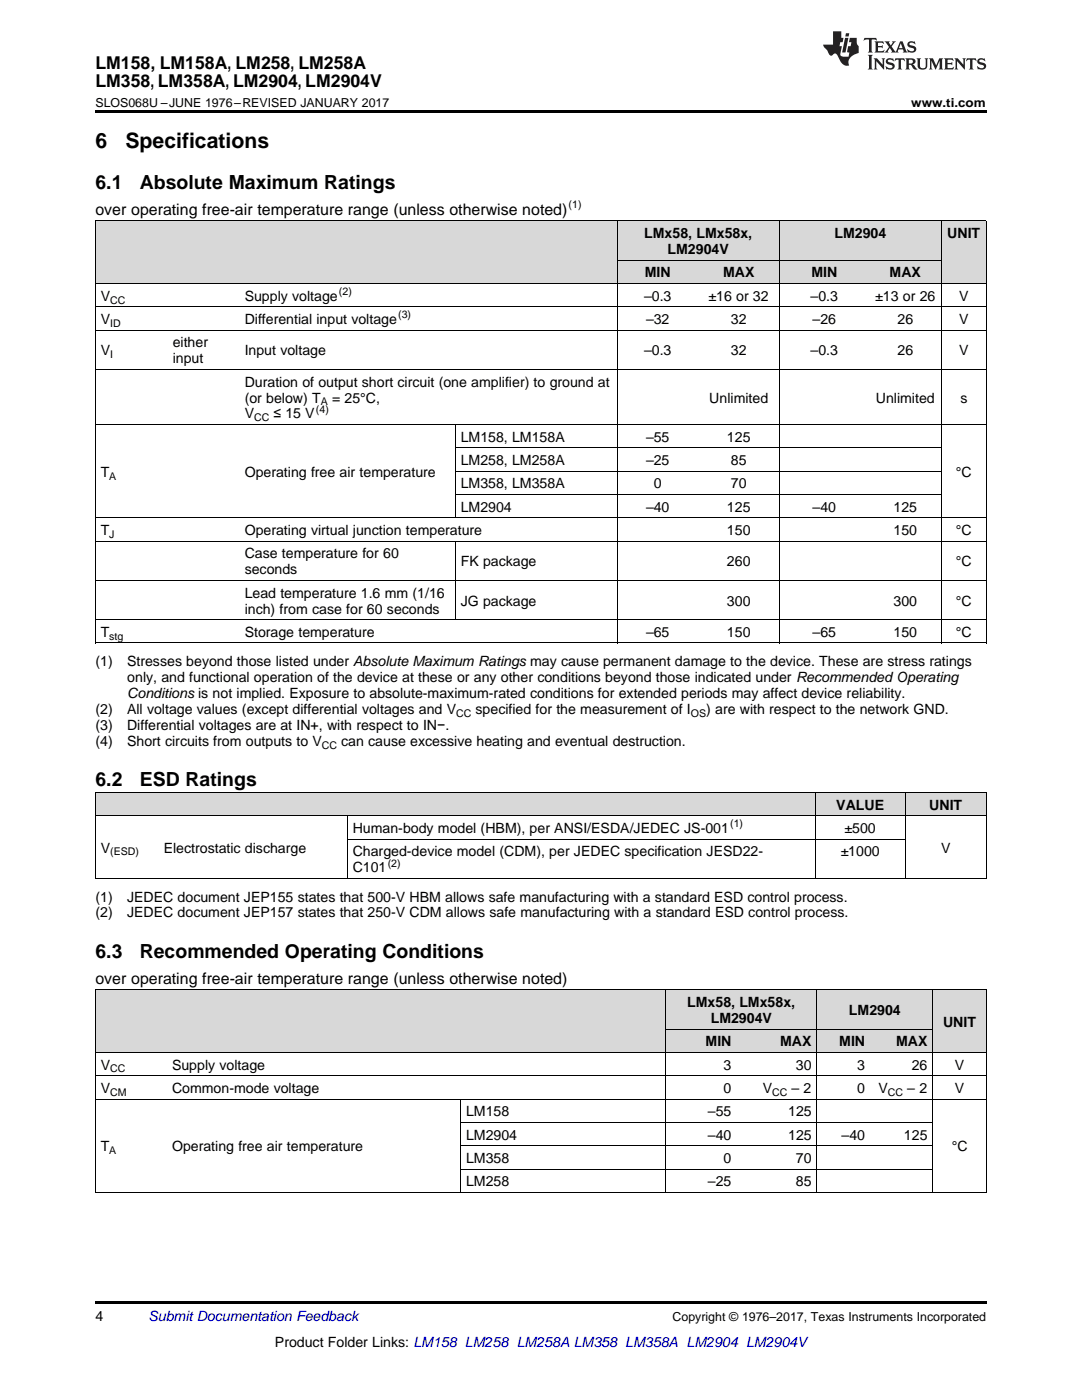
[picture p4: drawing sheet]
<svg xmlns="http://www.w3.org/2000/svg" width="216mm" height="279mm" viewBox="0 0 216 279" stroke-linecap="round" stroke-linejoin="round" font-family="sans-serif">
<defs><g id="words">
<g font-size="4.2">
<text x="19" y="29.6">6</text>
<text x="25" y="29.6">Specifications</text>
</g>
<g font-size="3.9">
<text x="19" y="37.7">6.1</text>
<text x="27.9" y="37.7">Absolute Maximum Ratings</text>
<text x="19" y="156.9">6.2</text>
<text x="27.9" y="156.9">ESD Ratings</text>
<text x="19" y="191.2">6.3</text>
<text x="27.9" y="191.2">Recommended Operating Conditions</text>
</g>
<g font-size="3.5">
<text x="19" y="13.8">LM158, LM158A, LM258, LM258A</text>
<text x="19" y="17.3">LM358, LM358A, LM2904, LM2904V</text>
</g>
<g font-size="3.2">
<text x="19" y="42.9">over operating free-air temperature range (unless otherwise noted)</text>
<text x="19" y="196.3">over operating free-air temperature range (unless otherwise noted)</text>
</g>
<g font-size="2.8">
<text x="128.6" y="47.5">LMx58, LMx58x,</text>
<text x="166.5" y="47.5">LM2904</text>
<text x="189" y="47.5">UNIT</text>
<text x="133.2" y="50.7">LM2904V</text>
<text x="128.7" y="55.4">MIN</text>
<text x="144.3" y="55.4">MAX</text>
<text x="161.9" y="55.4">MIN</text>
<text x="177.5" y="55.4">MAX</text>
<text x="20.1" y="60">V</text>
<text x="20.1" y="64.7">V</text>
<text x="48.8" y="60">Supply voltage</text>
<text x="48.8" y="64.7">Differential input voltage</text>
<text x="128.5" y="60">–0.3</text>
<text x="128.9" y="64.7">–32</text>
<text x="141.4" y="60">±16 or 32</text>
<text x="145.8" y="64.7">32</text>
<text x="161.7" y="60">–0.3</text>
<text x="162.1" y="64.7">–26</text>
<text x="174.7" y="60">±13 or 26</text>
<text x="179.1" y="64.7">26</text>
<text x="191.4" y="60">V</text>
<text x="191.4" y="64.7">V</text>
<text x="20.1" y="70.9">V</text>
<text x="34.5" y="69.3">either</text>
<text x="48.8" y="70.9">Input voltage</text>
<text x="128.5" y="70.9">–0.3</text>
<text x="145.8" y="70.9">32</text>
<text x="161.7" y="70.9">–0.3</text>
<text x="179.1" y="70.9">26</text>
<text x="191.4" y="70.9">V</text>
<text x="34.5" y="72.5">input</text>
<text x="48.8" y="77.2">Duration of output short circuit (one amplifier) to ground at</text>
<text x="48.8" y="80.3">(or below) T</text>
<text x="48.8" y="83.5">V</text>
<text x="54.6" y="83.5">≤ 15 V</text>
<text x="66.3" y="80.3">= 25°C,</text>
<text x="141.5" y="80.3">Unlimited</text>
<text x="174.8" y="80.3">Unlimited</text>
<text x="191.6" y="80.3">s</text>
<text x="91.9" y="88.2">LM158, LM158A</text>
<text x="128.9" y="88.2">–55</text>
<text x="145.1" y="88.2">125</text>
<text x="20.1" y="95.1">T</text>
<text x="48.8" y="95.1">Operating free air temperature</text>
<text x="91.9" y="92.8">LM258, LM258A</text>
<text x="128.9" y="92.8">–25</text>
<text x="145.8" y="92.8">85</text>
<text x="190.7" y="95.1">°C</text>
<text x="91.9" y="97.5">LM358, LM358A</text>
<text x="130.5" y="97.5">0</text>
<text x="145.8" y="97.5">70</text>
<text x="20.1" y="106.8">T</text>
<text x="48.8" y="106.8">Operating virtual junction temperature</text>
<text x="91.9" y="102.1">LM2904</text>
<text x="128.9" y="102.1">–40</text>
<text x="145.1" y="102.1">125</text>
<text x="145.1" y="106.8">150</text>
<text x="162.1" y="102.1">–40</text>
<text x="178.3" y="102.1">125</text>
<text x="178.3" y="106.8">150</text>
<text x="190.7" y="106.8">°C</text>
<text x="48.8" y="111.4">Case temperature for 60</text>
<text x="91.9" y="113">FK package</text>
<text x="145.1" y="113">260</text>
<text x="190.7" y="113">°C</text>
<text x="48.8" y="114.6">seconds</text>
<text x="48.8" y="119.3">Lead temperature 1.6 mm (1/16</text>
<text x="48.8" y="122.4">inch) from case for 60 seconds</text>
<text x="91.9" y="120.9">JG package</text>
<text x="145.1" y="120.9">300</text>
<text x="178.3" y="120.9">300</text>
<text x="190.7" y="120.9">°C</text>
<text x="20.1" y="127.1">T</text>
<text x="48.8" y="127.1">Storage temperature</text>
<text x="128.9" y="127.1">–65</text>
<text x="145.1" y="127.1">150</text>
<text x="162.1" y="127.1">–65</text>
<text x="178.3" y="127.1">150</text>
<text x="190.7" y="127.1">°C</text>
<text x="19" y="133">(1)</text>
<text x="25.4" y="133">Stresses beyond those listed under Absolute Maximum Ratings may cause permanent damage to the device. These are stress ratings</text>
<text x="25.4" y="136.1">only, and functional operation of the device at these or any other conditions beyond those indicated under Recommended Operating</text>
<text x="19" y="142.5">(2)</text>
<text x="25.4" y="142.5">All voltage values (except differential voltages and V</text>
<text x="25.4" y="139.3">Conditions is not implied. Exposure to absolute-maximum-rated conditions for extended periods may affect device reliability.</text>
<text x="94.9" y="142.5">specified for the measurement of I</text>
<text x="140.9" y="142.5">) are with respect to the network GND.</text>
<text x="19" y="145.7">(3)</text>
<text x="19" y="148.8">(4)</text>
<text x="25.4" y="145.7">Differential voltages are at IN+, with respect to IN−.</text>
<text x="25.4" y="148.8">Short circuits from outputs to V</text>
<text x="68.1" y="148.8">can cause excessive heating and eventual destruction.</text>
<text x="166.9" y="161.6">VALUE</text>
<text x="185.4" y="161.6">UNIT</text>
<text x="70.4" y="166.2">Human-body model (HBM), per ANSI/ESDA/JEDEC JS-001</text>
<text x="168.5" y="166.2">±500</text>
<text x="20.1" y="170.1">V</text>
<text x="32.7" y="170.1">Electrostatic discharge</text>
<text x="70.4" y="170.9">Charged-device model (CDM), per JEDEC specification JESD22-</text>
<text x="167.7" y="170.9">±1000</text>
<text x="187.8" y="170.1">V</text>
<text x="19" y="179.9">(1)</text>
<text x="25.4" y="179.9">JEDEC document JEP155 states that 500-V HBM allows safe manufacturing with a standard ESD control process.</text>
<text x="70.4" y="174.1">C101</text>
<text x="19" y="183.1">(2)</text>
<text x="25.4" y="183.1">JEDEC document JEP157 states that 250-V CDM allows safe manufacturing with a standard ESD control process.</text>
<text x="137.1" y="201">LMx58,</text>
<text x="147.5" y="201">LMx58x,</text>
<text x="169.4" y="202.6">LM2904</text>
<text x="140.8" y="208.8">MIN</text>
<text x="141.8" y="204.2">LM2904V</text>
<text x="155.7" y="208.8">MAX</text>
<text x="167.5" y="208.8">MIN</text>
<text x="178.8" y="208.8">MAX</text>
<text x="188.2" y="204.9">UNIT</text>
<text x="20.1" y="213.5">V</text>
<text x="34.3" y="213.5">Supply voltage</text>
<text x="144.4" y="213.5">3</text>
<text x="158.8" y="213.5">30</text>
<text x="171.1" y="213.5">3</text>
<text x="181.9" y="213.5">26</text>
<text x="190.5" y="213.5">V</text>
<text x="20.1" y="218.1">V</text>
<text x="34.3" y="218.1">Common-mode voltage</text>
<text x="144.4" y="218.1">0</text>
<text x="152.2" y="218.1">V</text>
<text x="157.9" y="218.1">– 2</text>
<text x="171.1" y="218.1">0</text>
<text x="175.3" y="218.1">V</text>
<text x="181" y="218.1">– 2</text>
<text x="190.5" y="218.1">V</text>
<text x="93" y="222.8">LM158</text>
<text x="93" y="227.4">LM2904</text>
<text x="141.3" y="222.8">–55</text>
<text x="141.3" y="227.4">–40</text>
<text x="157.3" y="222.8">125</text>
<text x="157.3" y="227.4">125</text>
<text x="167.9" y="227.4">–40</text>
<text x="180.4" y="227.4">125</text>
<text x="20.1" y="229.8">T</text>
<text x="34.3" y="229.8">Operating free air temperature</text>
<text x="93" y="232.1">LM358</text>
<text x="144.4" y="232.1">0</text>
<text x="158.8" y="232.1">70</text>
<text x="189.9" y="229.8">°C</text>
<text x="93" y="236.7">LM258</text>
<text x="141.3" y="236.7">–25</text>
<text x="158.8" y="236.7">85</text>
<text x="19" y="263.6">4</text>
<text x="54.9" y="268.9">Product Folder Links: LM158 LM258 LM258A LM358 LM358A LM2904 LM2904V</text>
</g>
<text font-size="2.8" fill="#0000c8" x="29.6" y="263.6">Submit Documentation Feedback</text>
<g font-size="2.5">
<text x="19" y="21.4">SLOS068U –JUNE 1976–REVISED JANUARY 2017</text>
<text x="181.8" y="21.4">www.ti.com</text>
<text x="134.2" y="263.6">Copyright © 1976–2017, Texas Instruments Incorporated</text>
</g>
<g font-size="2.1">
<text x="113.5" y="41.6">(1)</text>
<text x="67.6" y="58.9">(2)</text>
<text x="22" y="60.6">CC</text>
<text x="22" y="65.2">ID</text>
<text x="79.5" y="63.5">(3)</text>
<text x="22" y="71.5">I</text>
<text x="63.1" y="82.4">(4)</text>
<text x="64" y="80.9">A</text>
<text x="50.7" y="84.1">CC</text>
<text x="21.8" y="95.7">A</text>
<text x="21.8" y="107.4">J</text>
<text x="21.8" y="127.7">stg</text>
<text x="91" y="143.1">CC</text>
<text x="137.9" y="143.1">OS</text>
<text x="64.2" y="149.4">CC</text>
<text x="145.7" y="165.1">(1)</text>
<text x="22" y="170.7">(ESD)</text>
<text x="77.4" y="172.9">(2)</text>
<text x="22" y="214">CC</text>
<text x="22" y="218.7">CM</text>
<text x="154.1" y="218.7">CC</text>
<text x="177.2" y="218.7">CC</text>
<text x="21.8" y="230.3">A</text>
</g>
</g></defs>
<g fill="#d8d8d8">
<path d="M19 197.6h14.3v12.5h-14.3z"/>
<path d="M33.3 197.6h58.6v12.5h-58.6z"/>
<path d="M91.9 197.6h40.9v12.5h-40.9z"/>
<path d="M186.2 197.6h10.6v12.5h-10.6z"/>
<path d="M132.8 205.4h14.2v4.7h-14.2z"/>
<path d="M147 205.4h16.1v4.7h-16.1z"/>
<path d="M163.1 205.4h10.6v4.7h-10.6z"/>
<path d="M173.7 205.4h12.5v4.7h-12.5z"/>
<path d="M132.8 197.6h14.2v7.8h-14.2z"/>
<path d="M147 197.6h16.1v7.8h-16.1z"/>
<path d="M163.1 197.6h10.6v7.8h-10.6z"/>
<path d="M173.7 197.6h12.5v7.8h-12.5z"/>
<path d="M19 158.2h12.6v4.6h-12.6z"/>
<path d="M31.6 158.2h37.7v4.6h-37.7z"/>
<path d="M69.3 158.2h93.4v4.6h-93.4z"/>
<path d="M162.7 158.2h18v4.6h-18z"/>
<path d="M180.7 158.2h16.1v4.6h-16.1z"/>
<path d="M19 44.1h14.4v12.5h-14.4z"/>
<path d="M33.4 44.1h14.4v12.5h-14.4z"/>
<path d="M47.8 44.1h43.1v12.5h-43.1z"/>
<path d="M90.9 44.1h32.3v12.5h-32.3z"/>
<path d="M187.9 44.1h8.9v12.5h-8.9z"/>
<path d="M123.2 52h16.1v4.6h-16.1z"/>
<path d="M139.3 52h16.2v4.6h-16.2z"/>
<path d="M155.5 52h18v4.6h-18z"/>
<path d="M173.5 52h14.4v4.6h-14.4z"/>
<path d="M123.2 44.1h16.1v7.9h-16.1z"/>
<path d="M139.3 44.1h16.2v7.9h-16.2z"/>
<path d="M155.5 44.1h18v7.9h-18z"/>
<path d="M173.5 44.1h14.4v7.9h-14.4z"/>
</g>
<g fill="#000">
<path d="M19 22h177.8v.5h-177.8zM19 175.3h.2zM69.2 175.3h.1zM162.6 175.3h.1zM180.6 175.3h.1zM196.7 175.3h.1zM19 238h.2zM91.8 238h.1zM132.7 238h.1zM146.9 238h.1zM162.9 238h.2zM173.6 238h.1z"/>
<path d="M186.1 238h.1zM196.7 238h.1zM19 259.7h177.8v.5h-177.8z"/>
</g>
<g fill="none" stroke="#000" stroke-width=".2">
<path d="M19 56.6h177.8M19 44.1h177.8M19.1 44.1v84.3M123.1 44.1v84.3M123.2 51.9h64.7M155.5 44.1v84.3M187.8 44.1v84.3M196.8 44.1v84.3M19 73.7h177.8M19 65.9h177.8M19 61.2h177.8M19 84.7h177.8"/>
<path d="M90.8 84.8v18.6M90.9 98.7h97M90.9 94h97M90.9 89.4h97M19 115.8h177.8M19 108h177.8M19 103.3h177.8M90.8 108.1v15.6M19 128.3h177.8M19 123.7h177.8M19 158.1h177.8M19.1 158.2v17.1"/>
<path d="M162.6 158.2v17.1M180.6 158.2v17.1M196.8 158.2v17.1M19 175.3h177.8M19 162.8h177.8M69.3 162.8v12.5M69.3 167.4h111.4M19 197.5l177.8 .1v40.4M19.1 197.6v40.4M132.8 197.6v40.4M163 197.6v40.4M186.1 197.6v40.4"/>
<path d="M19 219.3h177.8M19 214.7h177.8M19 210h177.8M91.9 219.4v18.6M132.8 205.4h53.4M19 238h177.8M91.9 233.3h94.2M91.9 228.7h94.2M91.9 224h94.2"/>
</g>
<g fill="#231f20">
<path d="M172.5 7.6l-.1 .5 .4-.2h.6v.1v2.1l-.2 .4h.9l-.2-.4v-2.1l.1-.1h.5l.5 .2-.2-.5zM174.5 8.3l.2 .3v1.5l-.2 .4h1.8l.2-.6a1.04 1.04 0 0 1-1.3 .2v-.7h.6l.3 .2v-.6l-.3 .2h-.6v-.6l.8-.1 .4 .3-.2-.5zM176.5 8.3l.9 1.1-.9 1.1h.8l-.2-.2 .4-.7 .5 .7-.2 .2h1.5l-.2-.2 .2-.4h.9l.1 .4-.2 .2h1l-.3-.3-.7-1.9h-.5l-.9 2-.8-1 .9-1h-.8l.1 .3-.4 .5-.3-.6 .1-.2zM179.7 8.6l.4 1h-.7zM181.3 8.4a.63 .63 0 0 0-.2 .7 .63 .63 0 0 0 .6 .4l.6 .2 .1 .2a.75 .75 0 0 1-.7 .4 .75 .75 0 0 1-.6-.5l.1 .7 .1-.1a1.11 1.11 0 0 0 1.5-.6 1.13 1.13 0 0 0-1.2-.8l-.1-.4a1.04 1.04 0 0 1 1.2 .2l-.2-.5-.2 .1-.4-.2zM173.2 10.9l.2 .4v2.2l-.2 .4h1l-.3-.4v-2.2l.3-.4zM174.3 11.6l.3 .4v1.5l-.3 .4h.8l-.2-.4v-1.3l1.5 1.7v-1.9l.2-.4h-.7l.2 .4v.9l-1.1-1.3zM177 11.8a.62 .62 0 0 0-.2 .7 .62 .62 0 0 0 .6 .4l.6 .1 .1 .3a.76 .76 0 0 1-.7 .3 .76 .76 0 0 1-.7-.4l.2 .7 .1-.1a1.11 1.11 0 0 0 1.5-.6 1.13 1.13 0 0 0-1.2-.8l-.1-.4a1.04 1.04 0 0 1 1.2 .2l-.2-.6-.2 .1-.5-.1zM178.7 11.6l-.2 .6a.61 .61 0 0 1 .8-.3v1.6l-.2 .4h.9l-.2-.4v-1.6a.63 .63 0 0 1 .7 .3l-.1-.6zM180.6 11.6l.3 .4v1.5l-.3 .4h1l-.2-.2-.1-.8 .6 .2a.76 .76 0 0 0 1.2 .7l-1-1a.58 .58 0 0 0 .6-.5 .58 .58 0 0 0-.5-.6zM181.4 11.9h.1a.45 .45 0 0 1 .5 .1 .45 .45 0 0 1 .1 .5l-.8 .2zM182.9 11.6l.2 .2a2.17 2.17 0 0 0 .3 1.9 .99 .99 0 0 0 1.6-.6v-1.1l.2-.4h-.7l.2 .2a1.92 1.92 0 0 1-.2 1.8 .6 .6 0 0 1-.9-.5v-1.1l.2-.4zM185.4 11.6l.2 .4v1.5l-.2 .4h.7l-.2-.4v-1.4l.8 1.8 .8-1.8v1.4l-.2 .4h.9l-.2-.4v-1.5l.2-.4h-.8l-.6 1.5-.6-1.5zM188.4 11.6l.2 .4v1.5l-.2 .4h1.8l.1-.6a1.04 1.04 0 0 1-1.2 .1v-.6h.5l.4 .2v-.6l-.4 .2h-.5v-.7h.8l.3 .3-.1-.6zM190.5 11.6l.2 .4v1.5l-.2 .4h.7l-.2-.4v-1.3l1.5 1.7v-1.9l.2-.4h-.7l.2 .4v.9l-1.1-1.3zM192.9 11.6l-.1 .6a.61 .61 0 0 1 .7-.3l.1 1.6-.3 .4h1l-.3-.4 .1-1.6a.63 .63 0 0 1 .7 .3l-.1-.6zM195.2 11.8a.62 .62 0 0 0-.2 .7 .62 .62 0 0 0 .6 .4l.6 .1 .1 .3a.76 .76 0 0 1-.7 .3 .76 .76 0 0 1-.6-.4l.1 .7 .1-.1a1.11 1.11 0 0 0 1.6-.6 1.13 1.13 0 0 0-1.3-.8l-.1-.4a1.04 1.04 0 0 1 1.2 .2l-.1-.6-.2 .1-.5-.1z"/>
<path d="M166.2 6.3v2.6h-1.9v.4l.8 .9a.91 .91 0 0 0 1 .8 .56 .56 0 0 1 .5-.3 .56 .56 0 0 1 .5 .3l.4 .8a1.53 1.53 0 0 0 1.9 1.2 1.54 1.54 0 0 1 1-2.1l.9-.3v-1.4a1.52 1.52 0 0 1-.4-1.6h-1.3l-.2 .8h.5l-.2 .8h-.5l-.1 1v.2l.4 .1-.2 .8a1.93 1.93 0 0 1-1.6-.3l.3-1.8h-.5l.2-.8h.4l.2-.8h-.4v-1.3zM168.6 7.6l-.6 2.9h.7l.6-2.9zM168.8 6.6l-.1 .7h.6l.2-.7z"/>
</g>
<use href="#words"/>
</svg>
